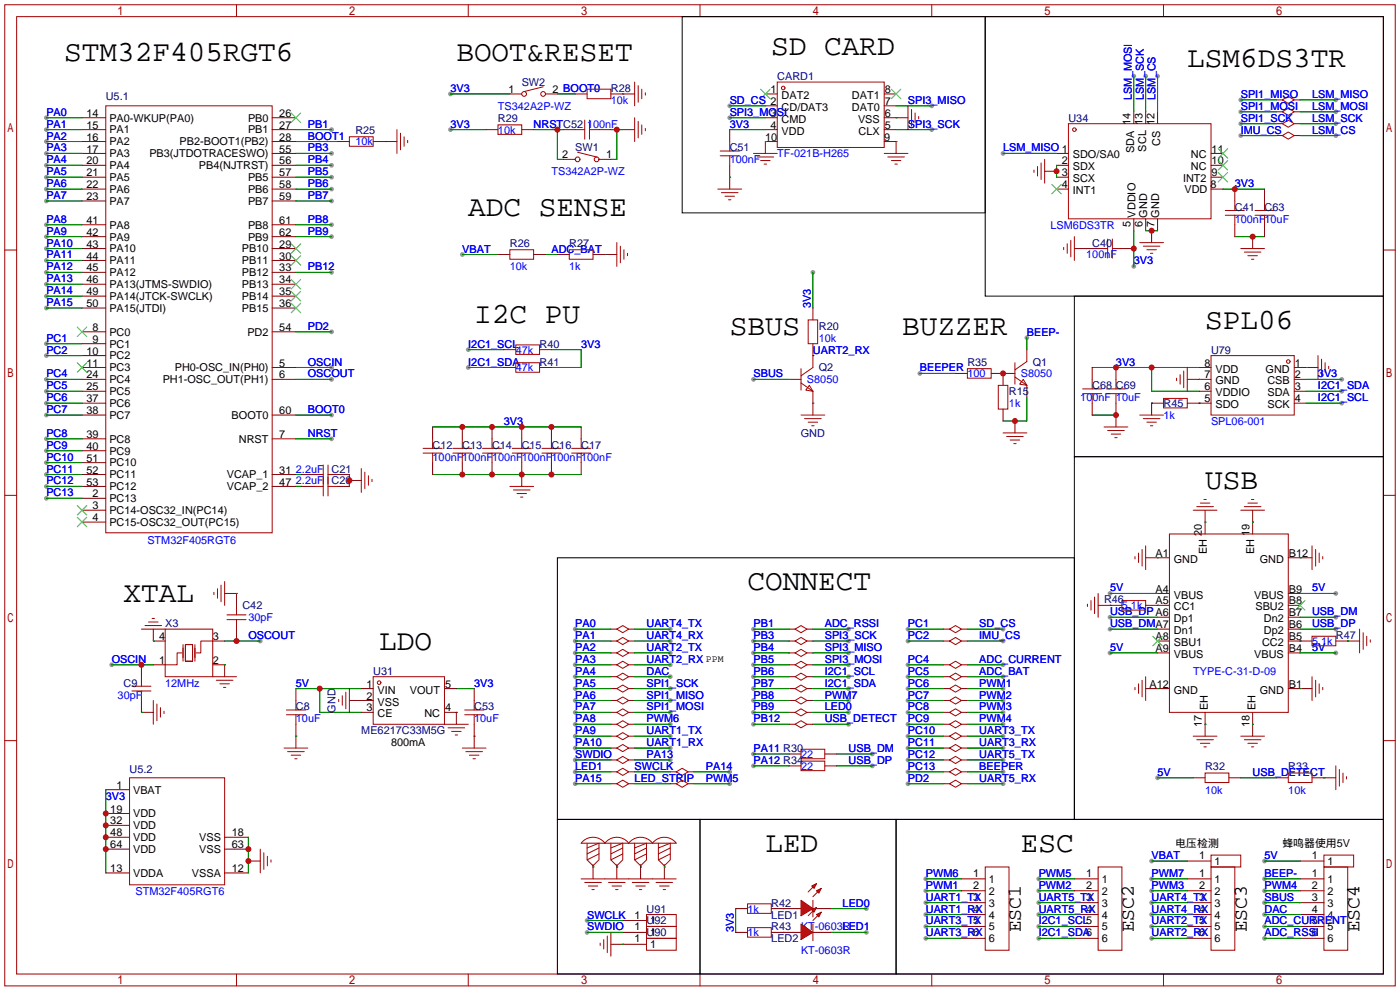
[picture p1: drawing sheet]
<svg xmlns="http://www.w3.org/2000/svg" width="299mm" height="213mm" viewBox="0 0 299 213" stroke-linecap="round" stroke-linejoin="round" font-family="sans-serif">
<defs><g id="words">
<g font-size="6.3">
<text x="164.8" y="11.8">SD CARD</text>
<text x="13.7" y="13.1">STM32F405RGT6</text>
<text x="97.5" y="13.1">BOOT&amp;RESET</text>
<text x="253.7" y="14.4">LSM6DS3TR</text>
<text x="100.1" y="46.1">ADC SENSE</text>
<text x="101.3" y="69">I2C PU</text>
<text x="156" y="71.5">SBUS</text>
<text x="192.8" y="71.5">BUZZER</text>
<text x="257.6" y="70.2">SPL06</text>
<text x="257.6" y="104.5">USB</text>
<text x="26.4" y="128.7">XTAL</text>
<text x="159.8" y="126.1">CONNECT</text>
<text x="81" y="138.8">LDO</text>
<text x="163.6" y="182">LED</text>
<text x="218.2" y="182">ESC</text>
</g>
<g font-size="4.2">
<text x="218.2" y="199.1" transform="rotate(-90 218.2 199.1)">ESC1</text>
<text x="242.3" y="199.1" transform="rotate(-90 242.3 199.1)">ESC2</text>
<text x="266.4" y="199.1" transform="rotate(-90 266.4 199.1)">ESC3</text>
<text x="290.6" y="199.1" transform="rotate(-90 290.6 199.1)">ESC4</text>
</g>
<g font-size="2.3" fill="#000080">
<text x="166.1" y="17.1">CARD1</text>
<text x="22.6" y="21.4">U5.1</text>
<text x="111.5" y="18.4">SW2</text>
<text x="130.6" y="19.6">R28</text>
<text x="75.9" y="28.5">R25</text>
<text x="106.4" y="26">R29</text>
<text x="228.3" y="26">U34</text>
<text x="122.9" y="32.3">SW1</text>
<text x="156" y="32.3">C51</text>
<text x="263.9" y="45">C41</text>
<text x="270.3" y="45">C63</text>
<text x="109" y="52.7">R26</text>
<text x="121.7" y="52.7">R27</text>
<text x="233.4" y="52.7">C40</text>
<text x="175" y="70.4">R20</text>
<text x="115.3" y="74.3">R40</text>
<text x="258.8" y="75.5">U79</text>
<text x="115.3" y="78.1">R41</text>
<text x="175" y="79.3">Q2</text>
<text x="206.8" y="78.1">R35</text>
<text x="220.7" y="78.1">Q1</text>
<text x="233.4" y="83.1">C68 C69</text>
<text x="215.6" y="84.4">R15</text>
<text x="248.7" y="87">R45</text>
<text x="92.5" y="95.8">C12</text>
<text x="98.8" y="95.8">C13</text>
<text x="105.2" y="95.8">C14</text>
<text x="111.5" y="95.8">C15</text>
<text x="117.9" y="95.8">C16</text>
<text x="124.2" y="95.8">C17</text>
<text x="171.2" y="93.3">GND</text>
<text x="70.9" y="100.9">C21</text>
<text x="70.9" y="103.5">C20</text>
<text x="51.8" y="130.1">C42</text>
<text x="236" y="128.9">R46</text>
<text x="35.3" y="133.9">X3</text>
<text x="285.5" y="136.5">R47</text>
<text x="26.4" y="146.6">C9</text>
<text x="79.8" y="144.1">U31</text>
<text x="63.2" y="151.7">C8</text>
<text x="71.7" y="152.2" transform="rotate(-90 71.7 152.2)">GND</text>
<text x="101.3" y="151.7">C53</text>
<text x="77.2" y="156.8">ME6217C33M5G</text>
<text x="27.7" y="165.2">U5.2</text>
<text x="257.6" y="164.4">R32</text>
<text x="275.3" y="164.4">R33</text>
<text x="138.2" y="194.9">U91</text>
<text x="138.2" y="197.4">U92</text>
<text x="164.8" y="193.6">R42</text>
<text x="164.8" y="196.2">LED1</text>
<text x="138.2" y="200">U90</text>
<text x="164.8" y="198.7">R43</text>
<text x="164.8" y="201.3">LED2</text>
</g>
<g font-size="2.3" fill="#00f">
<text x="96.3" y="19.6">3V3</text>
<text x="106.4" y="23.5">TS342A2P-WZ</text>
<text x="130.6" y="22.2">10k</text>
<text x="156" y="22.2">SD_CS 2</text>
<text x="194.1" y="22.2">SPI3_MISO</text>
<text x="241.9" y="21.3" transform="rotate(-90 241.9 21.3)">LSM_MOSI</text>
<text x="244.4" y="21.3" transform="rotate(-90 244.4 21.3)">LSM_SCK</text>
<text x="247" y="21.3" transform="rotate(-90 247 21.3)">LSM_CS</text>
<text x="265.2" y="20.9">SPI1_MISO</text>
<text x="265.2" y="23.5">SPI1_MOSI</text>
<text x="280.4" y="20.9">LSM_MISO</text>
<text x="280.4" y="23.5">LSM_MOSI</text>
<text x="9.9" y="24.7">PA0</text>
<text x="9.9" y="27.3">PA1</text>
<text x="9.9" y="29.8">PA2</text>
<text x="65.8" y="27.3">PB1</text>
<text x="65.8" y="29.8">BOOT1</text>
<text x="96.3" y="27.3">3V3</text>
<text x="106.4" y="28.5">10k</text>
<text x="114" y="27.3">NRSTC52</text>
<text x="125.5" y="27.3">100nF</text>
<text x="156" y="24.7">SPI3_MOSI</text>
<text x="156" y="27.3">3V3</text>
<text x="194.1" y="27.3">SPI3_SCK</text>
<text x="265.2" y="26">SPI1_SCK</text>
<text x="265.2" y="28.5">IMU_CS</text>
<text x="280.4" y="26">LSM_SCK</text>
<text x="280.4" y="28.5">LSM_CS</text>
<text x="9.9" y="32.3">PA3</text>
<text x="9.9" y="34.9">PA4</text>
<text x="65.8" y="32.3">PB3</text>
<text x="65.8" y="34.9">PB4</text>
<text x="75.9" y="31.1">10k</text>
<text x="156" y="34.9">100nF</text>
<text x="166.1" y="33.6">TF-021B-H265</text>
<text x="214.4" y="32.3">LSM_MISO 1</text>
<text x="9.9" y="37.4">PA5</text>
<text x="9.9" y="40">PA6</text>
<text x="65.8" y="37.4">PB5</text>
<text x="65.8" y="40">PB6</text>
<text x="117.9" y="37.4">TS342A2P-WZ</text>
<text x="263.9" y="40">3V3</text>
<text x="9.9" y="47.6">PA8</text>
<text x="9.9" y="42.5">PA7</text>
<text x="65.8" y="47.6">PB8</text>
<text x="65.8" y="42.5">PB7</text>
<text x="263.9" y="47.6">100nF</text>
<text x="270.3" y="47.6">10uF</text>
<text x="9.9" y="50.1">PA9</text>
<text x="9.9" y="52.7">PA10</text>
<text x="65.8" y="50.1">PB9</text>
<text x="98.8" y="53.9">VBAT</text>
<text x="117.9" y="53.9">ADC_BAT</text>
<text x="224.5" y="48.9">LSM6DS3TR</text>
<text x="9.9" y="55.2">PA11</text>
<text x="9.9" y="57.7">PA12</text>
<text x="65.8" y="57.7">PB12</text>
<text x="109" y="57.7">10k</text>
<text x="121.7" y="57.7">1k</text>
<text x="232.2" y="55.2">100nF</text>
<text x="242.3" y="56.5">3V3</text>
<text x="9.9" y="60.3">PA13</text>
<text x="9.9" y="62.8">PA14</text>
<text x="9.9" y="65.4">PA15</text>
<text x="173.3" y="65.8" transform="rotate(-90 173.3 65.8)">3V3</text>
<text x="65.8" y="70.4">PD2</text>
<text x="219.5" y="71.7">BEEP-</text>
<text x="9.9" y="73">PC1</text>
<text x="9.9" y="75.5">PC2</text>
<text x="100.1" y="74.3">I2C1_SCL</text>
<text x="110.2" y="75.5">47k</text>
<text x="124.2" y="74.3">3V3</text>
<text x="173.7" y="75.5">UART2_RX</text>
<text x="175" y="73">10k</text>
<text x="9.9" y="80.6">PC4</text>
<text x="9.9" y="83.1">PC5</text>
<text x="65.8" y="78.1">OSCIN</text>
<text x="65.8" y="80.6">OSCOUT</text>
<text x="100.1" y="78.1">I2C1_SDA</text>
<text x="110.2" y="79.3">47k</text>
<text x="161" y="80.6">SBUS</text>
<text x="172.5" y="81.9">S8050</text>
<text x="196.6" y="79.3">BEEPER</text>
<text x="206.8" y="80.6">100</text>
<text x="218.2" y="80.6">S8050</text>
<text x="238.5" y="78.1">3V3</text>
<text x="281.7" y="80.6">3V3</text>
<text x="281.7" y="83.1">I2C1_SDA</text>
<text x="9.9" y="85.7">PC6</text>
<text x="9.9" y="88.2">PC7</text>
<text x="65.8" y="88.2">BOOT0</text>
<text x="215.6" y="87">1k</text>
<text x="230.9" y="85.7">100nF</text>
<text x="238.5" y="85.7">10uF</text>
<text x="248.7" y="89.5">1k</text>
<text x="281.7" y="85.7">I2C1_SCL</text>
<text x="9.9" y="93.3">PC8</text>
<text x="9.9" y="95.8">PC9</text>
<text x="65.8" y="93.3">NRST</text>
<text x="107.7" y="90.8">3V3</text>
<text x="258.8" y="90.8">SPL06-001</text>
<text x="9.9" y="98.4">PC10</text>
<text x="9.9" y="100.9">PC11</text>
<text x="63.2" y="100.9">2.2uF</text>
<text x="92.5" y="98.4">100nF</text>
<text x="98.8" y="98.4">100nF</text>
<text x="105.2" y="98.4">100nF</text>
<text x="111.5" y="98.4">100nF</text>
<text x="117.9" y="98.4">100nF</text>
<text x="124.2" y="98.4">100nF</text>
<text x="9.9" y="103.5">PC12</text>
<text x="9.9" y="106">PC13</text>
<text x="63.2" y="103.5">2.2uF</text>
<text x="31.5" y="116.2">STM32F405RGT6</text>
<text x="237.2" y="126.3">5V</text>
<text x="237.2" y="131.4">USB_DP A6</text>
<text x="239.8" y="130.1">5.1k</text>
<text x="280.4" y="126.3">5V</text>
<text x="280.4" y="131.4">USB_DM</text>
<text x="53.1" y="132.7">30pF</text>
<text x="53.1" y="136.5">OSCOUT</text>
<text x="122.9" y="133.9">PA0</text>
<text x="122.9" y="136.5">PA1</text>
<text x="138.2" y="133.9">UART4_TX</text>
<text x="138.2" y="136.5">UART4_RX</text>
<text x="161" y="133.9">PB1</text>
<text x="161" y="136.5">PB3</text>
<text x="176.3" y="133.9">ADC_RSSI</text>
<text x="176.3" y="136.5">SPI3_SCK</text>
<text x="194.1" y="133.9">PC1</text>
<text x="194.1" y="136.5">PC2</text>
<text x="209.3" y="133.9">SD_CS</text>
<text x="209.3" y="136.5">IMU_CS</text>
<text x="237.2" y="133.9">USB_DMA7</text>
<text x="280.4" y="133.9">USB_DP</text>
<text x="280.4" y="137.8">5.1k</text>
<text x="23.9" y="141.6">OSCIN</text>
<text x="122.9" y="139">PA2</text>
<text x="122.9" y="141.6">PA3</text>
<text x="138.2" y="139">UART2_TX</text>
<text x="138.2" y="141.6">UART2_RX PPM</text>
<text x="161" y="139">PB4</text>
<text x="161" y="141.6">PB5</text>
<text x="176.3" y="139">SPI3_MISO</text>
<text x="176.3" y="141.6">SPI3_MOSI</text>
<text x="194.1" y="141.6">PC4</text>
<text x="209.3" y="141.6">ADC_CURRENT</text>
<text x="237.2" y="139">5V</text>
<text x="280.4" y="139">5V</text>
<text x="25.1" y="149.2">30pF</text>
<text x="35.3" y="146.6">12MHz</text>
<text x="63.2" y="146.6">5V</text>
<text x="101.3" y="146.6">3V3</text>
<text x="122.9" y="144.1">PA4</text>
<text x="122.9" y="146.6">PA5</text>
<text x="122.9" y="149.2">PA6</text>
<text x="138.2" y="144.1">DAC</text>
<text x="138.2" y="146.6">SPI1_SCK</text>
<text x="138.2" y="149.2">SPI1_MISO</text>
<text x="161" y="144.1">PB6</text>
<text x="161" y="146.6">PB7</text>
<text x="161" y="149.2">PB8</text>
<text x="176.3" y="144.1">I2C1_SCL</text>
<text x="176.3" y="146.6">I2C1_SDA</text>
<text x="176.3" y="149.2">PWM7</text>
<text x="194.1" y="144.1">PC5</text>
<text x="194.1" y="146.6">PC6</text>
<text x="194.1" y="149.2">PC7</text>
<text x="209.3" y="144.1">ADC_BAT</text>
<text x="209.3" y="146.6">PWM1</text>
<text x="209.3" y="149.2">PWM2</text>
<text x="255" y="144.1">TYPE-C-31-D-09</text>
<text x="63.2" y="154.3">10uF</text>
<text x="101.3" y="154.3">10uF</text>
<text x="122.9" y="154.3">PA8</text>
<text x="122.9" y="151.7">PA7</text>
<text x="138.2" y="154.3">PWM6</text>
<text x="138.2" y="151.7">SPI1_MOSI</text>
<text x="161" y="151.7">PB9</text>
<text x="161" y="154.3">PB12</text>
<text x="176.3" y="151.7">LED0</text>
<text x="176.3" y="154.3">USB_DETECT</text>
<text x="194.1" y="151.7">PC8</text>
<text x="194.1" y="154.3">PC9</text>
<text x="209.3" y="151.7">PWM3</text>
<text x="209.3" y="154.3">PWM4</text>
<text x="122.9" y="156.8">PA9</text>
<text x="122.9" y="159.3">PA10</text>
<text x="122.9" y="161.9">SWDIO</text>
<text x="138.2" y="156.8">UART1_TX</text>
<text x="138.2" y="159.3">UART1_RX</text>
<text x="138.2" y="161.9">PA13</text>
<text x="161" y="160.6">PA11 R30</text>
<text x="171.2" y="161.9">22</text>
<text x="181.4" y="160.6">USB_DM</text>
<text x="194.1" y="156.8">PC10</text>
<text x="194.1" y="159.3">PC11</text>
<text x="194.1" y="161.9">PC12</text>
<text x="209.3" y="156.8">UART3_TX</text>
<text x="209.3" y="159.3">UART3_RX</text>
<text x="209.3" y="161.9">UART5_TX</text>
<text x="122.9" y="164.4">LED1</text>
<text x="122.9" y="167">PA15</text>
<text x="135.6" y="164.4">SWCLK</text>
<text x="135.6" y="167">LED_STRIP</text>
<text x="150.9" y="164.4">PA14</text>
<text x="150.9" y="167">PWM5</text>
<text x="161" y="163.2">PA12 R34</text>
<text x="171.2" y="164.4">22</text>
<text x="181.4" y="163.2">USB_DP</text>
<text x="194.1" y="164.4">PC13</text>
<text x="194.1" y="167">PD2</text>
<text x="209.3" y="164.4">BEEPER</text>
<text x="209.3" y="167">UART5_RX</text>
<text x="247.4" y="165.7">5V</text>
<text x="267.7" y="165.7">USB_DETECT</text>
<text x="22.6" y="170.8">3V3</text>
<text x="257.6" y="169.5">10k</text>
<text x="275.3" y="169.5">10k</text>
<text x="246.1" y="183.5">VBAT</text>
<text x="270.3" y="183.5">5V</text>
<text x="29" y="191.1">STM32F405RGT6</text>
<text x="197.9" y="189.8">PWM1</text>
<text x="197.9" y="187.3">PWM6</text>
<text x="222" y="189.8">PWM2</text>
<text x="222" y="187.3">PWM5</text>
<text x="246.1" y="189.8">PWM3</text>
<text x="246.1" y="187.3">PWM7</text>
<text x="270.3" y="189.8">PWM4</text>
<text x="270.3" y="187.3">BEEP-</text>
<text x="125.5" y="196.2">SWCLK</text>
<text x="159.8" y="194.9">1k</text>
<text x="180.1" y="193.6">LED0</text>
<text x="197.9" y="192.4">UART1_TX</text>
<text x="197.9" y="194.9">UART1_RX</text>
<text x="197.9" y="197.4">UART3_TX</text>
<text x="222" y="194.9">UART5_RX</text>
<text x="222" y="192.4">UART5_TX</text>
<text x="222" y="197.4">I2C1_SCL5</text>
<text x="246.1" y="194.9">UART4_RX</text>
<text x="246.1" y="192.4">UART4_TX</text>
<text x="246.1" y="197.4">UART2_TX</text>
<text x="270.3" y="192.4">SBUS</text>
<text x="270.3" y="194.9">DAC</text>
<text x="270.3" y="197.4">ADC_CURRENT</text>
<text x="125.5" y="198.7">SWDIO</text>
<text x="156.8" y="199.1" transform="rotate(-90 156.8 199.1)">3V3</text>
<text x="159.8" y="200">1k</text>
<text x="171.2" y="198.7">KT-0603R</text>
<text x="171.2" y="203.8">KT-0603R</text>
<text x="180.1" y="198.7">LED1</text>
<text x="197.9" y="200">UART3_RX</text>
<text x="222" y="200">I2C1_SDA6</text>
<text x="246.1" y="200">UART2_RX</text>
<text x="270.3" y="200">ADC_RSSI</text>
</g>
<g font-size="2.3">
<text x="108.7" y="19.9">1</text>
<text x="118.1" y="19.9">2 BOOT0</text>
<text x="164.7" y="19.9">1</text>
<text x="167.1" y="21.1">DAT2</text>
<text x="167.1" y="23.7">CD/DAT3</text>
<text x="182.1" y="23.7">DAT0</text>
<text x="182.1" y="21.1">DAT1</text>
<text x="189.1" y="22.4">7</text>
<text x="189.1" y="19.9">8</text>
<text x="18.5" y="25">14</text>
<text x="18.5" y="27.5">15</text>
<text x="23.4" y="26">PA0-WKUP(PA0)</text>
<text x="23.4" y="28.5">PA1</text>
<text x="53" y="26">PB0</text>
<text x="53" y="28.5">PB1</text>
<text x="59.7" y="25">26</text>
<text x="59.7" y="27.5">27</text>
<text x="164.7" y="25">3</text>
<text x="164.7" y="27.5">4</text>
<text x="167.1" y="26.2">CMD</text>
<text x="167.1" y="28.8">VDD</text>
<text x="183.4" y="26.2">VSS</text>
<text x="183.5" y="28.8">CLX</text>
<text x="189.1" y="27.5">5</text>
<text x="189.1" y="25">6</text>
<text x="241.6" y="26.8" transform="rotate(-90 241.6 26.8)">14</text>
<text x="244.2" y="26.8" transform="rotate(-90 244.2 26.8)">13</text>
<text x="246.7" y="26.8" transform="rotate(-90 246.7 26.8)">12</text>
<text x="18.5" y="30">16</text>
<text x="18.5" y="32.6">17</text>
<text x="18.5" y="35.1">20</text>
<text x="23.4" y="31.1">PA2</text>
<text x="23.4" y="33.6">PA3</text>
<text x="31.9" y="33.6">PB3(JTDOTRACESWO)</text>
<text x="38.4" y="31.1">PB2-BOOT1(PB2)</text>
<text x="59.7" y="30">28</text>
<text x="59.7" y="32.6">55</text>
<text x="59.7" y="35.1">56</text>
<text x="120.1" y="33.8">2</text>
<text x="129.5" y="33.8">1</text>
<text x="163.5" y="30">10</text>
<text x="189" y="30">9</text>
<text x="226.9" y="35.1">2</text>
<text x="229.3" y="33.8">SDO/SA0</text>
<text x="242.4" y="32.6" transform="rotate(-90 242.4 32.6)">SDA</text>
<text x="244.9" y="32.4" transform="rotate(-90 244.9 32.4)">SCL</text>
<text x="248" y="31.1" transform="rotate(-90 248 31.1)">CS</text>
<text x="254.5" y="33.8">NC</text>
<text x="259" y="35.1">10</text>
<text x="259" y="32.6">11</text>
<text x="18.5" y="37.7">21</text>
<text x="18.5" y="40.2">22</text>
<text x="23.4" y="36.1">PA4</text>
<text x="23.4" y="38.7">PA5</text>
<text x="23.4" y="41.2">PA6</text>
<text x="42.5" y="36.1">PB4(NJTRST)</text>
<text x="53" y="38.7">PB5</text>
<text x="53" y="41.2">PB6</text>
<text x="59.7" y="37.7">57</text>
<text x="59.7" y="40.2">58</text>
<text x="226.9" y="37.7">3</text>
<text x="226.9" y="40.2">4</text>
<text x="229.3" y="36.4">SDX</text>
<text x="229.3" y="38.9">SCX</text>
<text x="229.3" y="41.5">INT1</text>
<text x="252.8" y="38.9">INT2</text>
<text x="253.1" y="41.2">VDD</text>
<text x="254.5" y="36.4">NC</text>
<text x="258.7" y="40.2">8</text>
<text x="259" y="37.7">9</text>
<text x="18.5" y="42.7">23</text>
<text x="18.5" y="47.8">41</text>
<text x="23.4" y="43.8">PA7</text>
<text x="53" y="43.8">PB7</text>
<text x="59.7" y="42.7">59</text>
<text x="59.7" y="47.8">61</text>
<text x="242.7" y="46.5" transform="rotate(-90 242.7 46.5)">VDDIO</text>
<text x="245.2" y="46.5" transform="rotate(-90 245.2 46.5)">GND</text>
<text x="247.7" y="46.5" transform="rotate(-90 247.7 46.5)">GND</text>
<text x="18.5" y="50.4">42</text>
<text x="18.5" y="52.9">43</text>
<text x="23.4" y="48.8">PA8</text>
<text x="23.4" y="51.4">PA9</text>
<text x="23.4" y="53.9">PA10</text>
<text x="51.7" y="53.9">PB10</text>
<text x="53" y="48.8">PB8</text>
<text x="53" y="51.4">PB9</text>
<text x="59.7" y="52.9">29</text>
<text x="59.7" y="50.4">62</text>
<text x="241.6" y="48.4" transform="rotate(-90 241.6 48.4)">5</text>
<text x="244.2" y="48.4" transform="rotate(-90 244.2 48.4)">6</text>
<text x="246.7" y="48.4" transform="rotate(-90 246.7 48.4)">7</text>
<text x="18.5" y="55.4">44</text>
<text x="18.5" y="58">45</text>
<text x="23.4" y="56.5">PA11</text>
<text x="23.4" y="59">PA12</text>
<text x="51.7" y="56.5">PB11</text>
<text x="51.7" y="59">PB12</text>
<text x="59.7" y="55.4">30</text>
<text x="59.7" y="58">33</text>
<text x="18.5" y="60.5">46</text>
<text x="18.5" y="63.1">49</text>
<text x="18.5" y="65.6">50</text>
<text x="23.4" y="61.5">PA13(JTMS-SWDIO)</text>
<text x="23.4" y="64.1">PA14(JTCK-SWCLK)</text>
<text x="51.7" y="61.5">PB13</text>
<text x="51.7" y="64.1">PB14</text>
<text x="59.7" y="60.5">34</text>
<text x="59.7" y="63.1">35</text>
<text x="59.7" y="65.6">36</text>
<text x="19.8" y="70.7">8</text>
<text x="23.4" y="66.6">PA15(JTDI)</text>
<text x="23.4" y="71.7">PC0</text>
<text x="51.7" y="66.6">PB15</text>
<text x="52.9" y="71.7">PD2</text>
<text x="59.7" y="70.7">54</text>
<text x="18.5" y="75.8">10</text>
<text x="19.8" y="73.2">9</text>
<text x="23.4" y="74.2">PC1</text>
<text x="23.4" y="76.8">PC2</text>
<text x="18.5" y="78.3">11</text>
<text x="18.5" y="80.8">24</text>
<text x="18.5" y="83.4">25</text>
<text x="23.4" y="79.3">PC3</text>
<text x="23.4" y="81.9">PC4</text>
<text x="34.8" y="81.9">PH1-OSC_OUT(PH1)</text>
<text x="37.4" y="79.3">PH0-OSC_IN(PH0)</text>
<text x="59.7" y="78.3">5</text>
<text x="59.7" y="80.8">6</text>
<text x="257.4" y="83.4">6</text>
<text x="257.4" y="80.8">7</text>
<text x="257.4" y="78.3">8</text>
<text x="259.8" y="82.1">GND</text>
<text x="259.8" y="79.6">VDD</text>
<text x="270.5" y="79.6">GND</text>
<text x="270.9" y="82.1">CSB</text>
<text x="276.7" y="78.3">1</text>
<text x="276.7" y="80.8">2</text>
<text x="276.7" y="83.4">3</text>
<text x="18.5" y="85.9">37</text>
<text x="18.5" y="88.5">38</text>
<text x="23.4" y="84.4">PC5</text>
<text x="23.4" y="86.9">PC6</text>
<text x="23.4" y="89.5">PC7</text>
<text x="49.5" y="89.5">BOOT0</text>
<text x="59.7" y="88.5">60</text>
<text x="257.4" y="85.9">5</text>
<text x="259.8" y="87.2">SDO</text>
<text x="259.8" y="84.6">VDDIO</text>
<text x="270.9" y="84.6">SDA</text>
<text x="270.9" y="87.2">SCK</text>
<text x="276.7" y="85.9">4</text>
<text x="18.5" y="93.5">39</text>
<text x="23.4" y="94.6">PC8</text>
<text x="51.1" y="94.6">NRST</text>
<text x="59.7" y="93.5">7</text>
<text x="18.5" y="96.1">40</text>
<text x="18.5" y="98.6">51</text>
<text x="18.5" y="101.2">52</text>
<text x="23.4" y="97.1">PC9</text>
<text x="23.4" y="99.6">PC10</text>
<text x="59.7" y="101.2">31</text>
<text x="18.5" y="103.7">53</text>
<text x="19.8" y="106.2">2</text>
<text x="23.4" y="107.3">PC13</text>
<text x="23.4" y="102.2">PC11</text>
<text x="23.4" y="104.7">PC12</text>
<text x="48.5" y="102.2">VCAP_1</text>
<text x="48.5" y="104.7">VCAP_2</text>
<text x="59.7" y="103.7">47</text>
<text x="19.8" y="108.8">3</text>
<text x="19.8" y="111.3">4</text>
<text x="23.4" y="109.8">PC14-OSC32_IN(PC14)</text>
<text x="23.4" y="112.3">PC15-OSC32_OUT(PC15)</text>
<text x="247" y="118.9">A1</text>
<text x="256.9" y="114.5" transform="rotate(-90 256.9 114.5)">20</text>
<text x="257.9" y="118.3" transform="rotate(-90 257.9 118.3)">EH</text>
<text x="267" y="114.5" transform="rotate(-90 267 114.5)">19</text>
<text x="268.1" y="118.3" transform="rotate(-90 268.1 118.3)">EH</text>
<text x="275.5" y="118.9">B12</text>
<text x="250.9" y="120.2">GND</text>
<text x="269.2" y="120.2">GND</text>
<text x="247" y="129.1">A5</text>
<text x="247" y="126.6">A4</text>
<text x="250.9" y="130.4">CC1</text>
<text x="250.9" y="127.8">VBUS</text>
<text x="268.1" y="127.8">VBUS</text>
<text x="268.3" y="130.4">SBU2</text>
<text x="275.5" y="126.6">B9</text>
<text x="275.5" y="129.1">B8</text>
<text x="275.5" y="131.6">B7</text>
<text x="34" y="136.7">4</text>
<text x="45.5" y="136.7">3</text>
<text x="247" y="136.7">A8</text>
<text x="250.9" y="138">SBU1</text>
<text x="250.9" y="135.4">Dn1</text>
<text x="250.9" y="132.9">Dp1</text>
<text x="269.7" y="138">CC2</text>
<text x="270.1" y="132.9">Dn2</text>
<text x="270.1" y="135.4">Dp2</text>
<text x="275.5" y="134.2">B6</text>
<text x="275.5" y="136.7">B5</text>
<text x="34" y="141.8">1</text>
<text x="45.5" y="141.8">2</text>
<text x="247" y="139.3">A9</text>
<text x="250.9" y="140.5">VBUS</text>
<text x="268.1" y="140.5">VBUS</text>
<text x="275.5" y="139.3">B4</text>
<text x="78.3" y="146.9">1</text>
<text x="78.3" y="149.4">2</text>
<text x="80.7" y="148.1">VIN</text>
<text x="87.6" y="148.1">VOUT</text>
<text x="95.1" y="146.9">5</text>
<text x="245.7" y="146.9">A12</text>
<text x="250.9" y="148.1">GND</text>
<text x="269.2" y="148.1">GND</text>
<text x="275.5" y="146.9">B1</text>
<text x="78.3" y="152">3</text>
<text x="80.7" y="150.7">VSS</text>
<text x="80.7" y="153.2">CE</text>
<text x="90.7" y="153.2">NC</text>
<text x="95.1" y="152">4</text>
<text x="256.9" y="155.3" transform="rotate(-90 256.9 155.3)">17</text>
<text x="258.1" y="151.7" transform="rotate(-90 258.1 151.7)">EH</text>
<text x="267" y="155.3" transform="rotate(-90 267 155.3)">18</text>
<text x="268.3" y="151.7" transform="rotate(-90 268.3 151.7)">EH</text>
<text x="83.6" y="159.3">800mA</text>
<text x="23.6" y="173.5">19</text>
<text x="24.9" y="168.5">1</text>
<text x="28.4" y="169.5">VBAT</text>
<text x="23.6" y="176.1">32</text>
<text x="23.6" y="178.6">48</text>
<text x="28.4" y="174.6">VDD</text>
<text x="28.4" y="177.1">VDD</text>
<text x="28.4" y="179.6">VDD</text>
<text x="42.6" y="179.6">VSS</text>
<text x="49.5" y="178.6">18</text>
<text x="23.6" y="181.2">64</text>
<text x="28.4" y="182.2">VDD</text>
<text x="42.6" y="182.2">VSS</text>
<text x="49.5" y="181.2">63</text>
<text x="251.2" y="180.9">电压检测</text>
<text x="256.3" y="183.5">1</text>
<text x="259.6" y="184.7">1</text>
<text x="274.1" y="180.9">蜂鸣器使用5V</text>
<text x="280.4" y="183.5">1</text>
<text x="283.7" y="184.7">1</text>
<text x="23.6" y="186.2">13</text>
<text x="28.4" y="187.3">VDDA</text>
<text x="41" y="187.3">VSSA</text>
<text x="49.5" y="186.2">12</text>
<text x="208" y="187.3">1</text>
<text x="208" y="189.8">2</text>
<text x="211.3" y="188.6">1</text>
<text x="211.3" y="191.1">2</text>
<text x="232.1" y="187.3">1</text>
<text x="232.1" y="189.8">2</text>
<text x="235.5" y="188.6">1</text>
<text x="235.5" y="191.1">2</text>
<text x="256.3" y="187.3">1</text>
<text x="256.3" y="189.8">2</text>
<text x="259.6" y="188.6">1</text>
<text x="259.6" y="191.1">2</text>
<text x="280.4" y="187.3">1</text>
<text x="280.4" y="189.8">2</text>
<text x="283.7" y="188.6">1</text>
<text x="283.7" y="191.1">2</text>
<text x="135.6" y="196.2">1</text>
<text x="138.9" y="197.4">1</text>
<text x="208" y="192.4">3</text>
<text x="208" y="194.9">4</text>
<text x="208" y="197.4">5</text>
<text x="211.3" y="193.6">3</text>
<text x="211.3" y="196.2">4</text>
<text x="232.1" y="192.4">3</text>
<text x="232.1" y="194.9">4</text>
<text x="235.5" y="193.6">3</text>
<text x="235.5" y="196.2">4</text>
<text x="256.3" y="192.4">3</text>
<text x="256.3" y="194.9">4</text>
<text x="256.3" y="197.4">5</text>
<text x="259.6" y="193.6">3</text>
<text x="259.6" y="196.2">4</text>
<text x="280.4" y="192.4">3</text>
<text x="280.4" y="194.9">4</text>
<text x="280.4" y="197.4">5</text>
<text x="283.7" y="193.6">3</text>
<text x="283.7" y="196.2">4</text>
<text x="135.6" y="201.3">1</text>
<text x="135.6" y="198.7">1</text>
<text x="138.9" y="202.5">1</text>
<text x="138.9" y="200">1</text>
<text x="208" y="200">6</text>
<text x="211.3" y="198.7">5</text>
<text x="211.3" y="201.3">6</text>
<text x="235.5" y="198.7">5</text>
<text x="235.5" y="201.3">6</text>
<text x="256.3" y="200">6</text>
<text x="259.6" y="198.7">5</text>
<text x="259.6" y="201.3">6</text>
<text x="280.4" y="200">6</text>
<text x="283.7" y="198.7">5</text>
<text x="283.7" y="201.3">6</text>
</g>
</g></defs>
<g fill="#999">
<circle cx="197.9" cy="190.2" r=".51"/>
<circle cx="9.9" cy="25.1" r=".51"/>
<circle cx="9.9" cy="27.7" r=".51"/>
<circle cx="9.9" cy="30.2" r=".51"/>
<circle cx="9.9" cy="32.8" r=".51"/>
<circle cx="9.9" cy="37.8" r=".51"/>
<circle cx="9.9" cy="48" r=".51"/>
<circle cx="9.9" cy="50.5" r=".51"/>
<circle cx="9.9" cy="53.1" r=".51"/>
<circle cx="9.9" cy="55.6" r=".51"/>
<circle cx="9.9" cy="58.2" r=".51"/>
<circle cx="9.9" cy="60.7" r=".51"/>
<circle cx="9.9" cy="40.4" r=".51"/>
<circle cx="9.9" cy="42.9" r=".51"/>
<circle cx="9.9" cy="63.2" r=".51"/>
<circle cx="9.9" cy="65.8" r=".51"/>
<circle cx="9.9" cy="73.4" r=".51"/>
<circle cx="9.9" cy="81" r=".51"/>
<circle cx="9.9" cy="83.6" r=".51"/>
<circle cx="9.9" cy="86.1" r=".51"/>
<circle cx="9.9" cy="88.6" r=".51"/>
<circle cx="9.9" cy="93.7" r=".51"/>
<circle cx="9.9" cy="96.3" r=".51"/>
<circle cx="9.9" cy="98.8" r=".51"/>
<circle cx="9.9" cy="101.3" r=".51"/>
<circle cx="9.9" cy="103.9" r=".51"/>
<circle cx="9.9" cy="106.4" r=".51"/>
<circle cx="9.9" cy="75.9" r=".51"/>
<circle cx="9.9" cy="35.3" r=".51"/>
<circle cx="161" cy="81" r=".51"/>
<circle cx="55.6" cy="136.9" r=".51"/>
<circle cx="23.9" cy="142" r=".51"/>
<circle cx="70.9" cy="93.7" r=".51"/>
<circle cx="70.9" cy="88.6" r=".51"/>
<circle cx="70.9" cy="78.5" r=".51"/>
<circle cx="70.9" cy="81" r=".51"/>
<circle cx="70.9" cy="58.2" r=".51"/>
<circle cx="70.9" cy="48" r=".51"/>
<circle cx="70.9" cy="50.5" r=".51"/>
<circle cx="70.9" cy="27.7" r=".51"/>
<circle cx="70.9" cy="32.8" r=".51"/>
<circle cx="70.9" cy="35.3" r=".51"/>
<circle cx="70.9" cy="37.8" r=".51"/>
<circle cx="70.9" cy="40.4" r=".51"/>
<circle cx="70.9" cy="42.9" r=".51"/>
<circle cx="70.9" cy="70.9" r=".51"/>
<circle cx="194.1" cy="164.8" r=".51"/>
<circle cx="214.4" cy="164.8" r=".51"/>
<circle cx="194.1" cy="134.4" r=".51"/>
<circle cx="194.1" cy="136.9" r=".51"/>
<circle cx="194.1" cy="142" r=".51"/>
<circle cx="194.1" cy="144.5" r=".51"/>
<circle cx="194.1" cy="147.1" r=".51"/>
<circle cx="194.1" cy="149.6" r=".51"/>
<circle cx="161" cy="134.4" r=".51"/>
<circle cx="161" cy="136.9" r=".51"/>
<circle cx="161" cy="139.4" r=".51"/>
<circle cx="161" cy="142" r=".51"/>
<circle cx="161" cy="144.5" r=".51"/>
<circle cx="161" cy="147.1" r=".51"/>
<circle cx="161" cy="149.6" r=".51"/>
<circle cx="161" cy="152.1" r=".51"/>
<circle cx="161" cy="154.7" r=".51"/>
<circle cx="194.1" cy="167.4" r=".51"/>
<circle cx="194.1" cy="152.1" r=".51"/>
<circle cx="194.1" cy="154.7" r=".51"/>
<circle cx="194.1" cy="157.2" r=".51"/>
<circle cx="194.1" cy="159.8" r=".51"/>
<circle cx="194.1" cy="162.3" r=".51"/>
<circle cx="214.4" cy="134.4" r=".51"/>
<circle cx="214.4" cy="136.9" r=".51"/>
<circle cx="214.4" cy="142" r=".51"/>
<circle cx="214.4" cy="144.5" r=".51"/>
<circle cx="214.4" cy="147.1" r=".51"/>
<circle cx="214.4" cy="149.6" r=".51"/>
<circle cx="181.4" cy="134.4" r=".51"/>
<circle cx="181.4" cy="136.9" r=".51"/>
<circle cx="181.4" cy="139.4" r=".51"/>
<circle cx="181.4" cy="142" r=".51"/>
<circle cx="181.4" cy="144.5" r=".51"/>
<circle cx="181.4" cy="147.1" r=".51"/>
<circle cx="181.4" cy="149.6" r=".51"/>
<circle cx="181.4" cy="152.1" r=".51"/>
<circle cx="181.4" cy="154.7" r=".51"/>
<circle cx="214.4" cy="152.1" r=".51"/>
<circle cx="214.4" cy="154.7" r=".51"/>
<circle cx="214.4" cy="157.2" r=".51"/>
<circle cx="214.4" cy="159.8" r=".51"/>
<circle cx="214.4" cy="162.3" r=".51"/>
<circle cx="214.4" cy="167.4" r=".51"/>
<circle cx="98.8" cy="54.4" r=".51"/>
<circle cx="96.3" cy="20.1" r=".51"/>
<circle cx="96.3" cy="27.7" r=".51"/>
<circle cx="247.4" cy="166.1" r=".51"/>
<circle cx="196.6" cy="79.8" r=".51"/>
<circle cx="173.7" cy="58.2" r=".51"/>
<circle cx="247.4" cy="16.3" r=".51"/>
<circle cx="244.9" cy="16.3" r=".51"/>
<circle cx="242.3" cy="16.3" r=".51"/>
<circle cx="214.4" cy="32.8" r=".51"/>
<circle cx="242.3" cy="56.9" r=".51"/>
<circle cx="285.5" cy="21.3" r=".51"/>
<circle cx="285.5" cy="26.4" r=".51"/>
<circle cx="285.5" cy="29" r=".51"/>
<circle cx="285.5" cy="23.9" r=".51"/>
<circle cx="265.2" cy="21.3" r=".51"/>
<circle cx="265.2" cy="23.9" r=".51"/>
<circle cx="265.2" cy="26.4" r=".51"/>
<circle cx="265.2" cy="29" r=".51"/>
<circle cx="100.1" cy="74.7" r=".51"/>
<circle cx="100.1" cy="78.5" r=".51"/>
<circle cx="161" cy="161" r=".51"/>
<circle cx="186.4" cy="161" r=".51"/>
<circle cx="161" cy="163.6" r=".51"/>
<circle cx="186.4" cy="163.6" r=".51"/>
<circle cx="122.9" cy="154.7" r=".51"/>
<circle cx="122.9" cy="157.2" r=".51"/>
<circle cx="122.9" cy="159.8" r=".51"/>
<circle cx="122.9" cy="134.4" r=".51"/>
<circle cx="122.9" cy="136.9" r=".51"/>
<circle cx="122.9" cy="139.4" r=".51"/>
<circle cx="122.9" cy="142" r=".51"/>
<circle cx="122.9" cy="144.5" r=".51"/>
<circle cx="122.9" cy="147.1" r=".51"/>
<circle cx="122.9" cy="149.6" r=".51"/>
<circle cx="122.9" cy="152.1" r=".51"/>
<circle cx="143.3" cy="154.7" r=".51"/>
<circle cx="143.3" cy="157.2" r=".51"/>
<circle cx="143.3" cy="159.8" r=".51"/>
<circle cx="143.3" cy="134.4" r=".51"/>
<circle cx="143.3" cy="136.9" r=".51"/>
<circle cx="143.3" cy="139.4" r=".51"/>
<circle cx="143.3" cy="142" r=".51"/>
<circle cx="143.3" cy="144.5" r=".51"/>
<circle cx="143.3" cy="147.1" r=".51"/>
<circle cx="143.3" cy="149.6" r=".51"/>
<circle cx="143.3" cy="152.1" r=".51"/>
<circle cx="122.9" cy="162.3" r=".51"/>
<circle cx="143.3" cy="162.3" r=".51"/>
<circle cx="156" cy="164.8" r=".51"/>
<circle cx="122.9" cy="164.8" r=".51"/>
<circle cx="122.9" cy="167.4" r=".51"/>
<circle cx="156" cy="167.4" r=".51"/>
<circle cx="185.2" cy="194.1" r=".51"/>
<circle cx="185.2" cy="199.1" r=".51"/>
<circle cx="219.5" cy="72.1" r=".51"/>
<circle cx="222" cy="190.2" r=".51"/>
<circle cx="270.3" cy="190.2" r=".51"/>
<circle cx="246.1" cy="190.2" r=".51"/>
<circle cx="286.8" cy="81" r=".51"/>
<circle cx="286.8" cy="83.6" r=".51"/>
<circle cx="286.8" cy="86.1" r=".51"/>
<circle cx="237.2" cy="126.7" r=".51"/>
<circle cx="285.5" cy="126.7" r=".51"/>
<circle cx="237.2" cy="131.8" r=".51"/>
<circle cx="285.5" cy="134.4" r=".51"/>
<circle cx="237.2" cy="134.4" r=".51"/>
<circle cx="285.5" cy="131.8" r=".51"/>
<circle cx="237.2" cy="139.4" r=".51"/>
<circle cx="285.5" cy="139.4" r=".51"/>
<circle cx="199.1" cy="22.6" r=".51"/>
<circle cx="156" cy="22.6" r=".51"/>
<circle cx="156" cy="25.1" r=".51"/>
<circle cx="199.1" cy="27.7" r=".51"/>
<circle cx="222" cy="195.3" r=".51"/>
<circle cx="222" cy="192.8" r=".51"/>
<circle cx="197.9" cy="192.8" r=".51"/>
<circle cx="197.9" cy="195.3" r=".51"/>
<circle cx="246.1" cy="195.3" r=".51"/>
<circle cx="246.1" cy="192.8" r=".51"/>
<circle cx="246.1" cy="197.9" r=".51"/>
<circle cx="246.1" cy="200.4" r=".51"/>
<circle cx="222" cy="197.9" r=".51"/>
<circle cx="222" cy="200.4" r=".51"/>
<circle cx="197.9" cy="197.9" r=".51"/>
<circle cx="197.9" cy="200.4" r=".51"/>
<circle cx="125.5" cy="196.6" r=".51"/>
<circle cx="125.5" cy="199.1" r=".51"/>
<circle cx="270.3" cy="192.8" r=".51"/>
<circle cx="270.3" cy="195.3" r=".51"/>
<circle cx="270.3" cy="197.9" r=".51"/>
<circle cx="270.3" cy="200.4" r=".51"/>
<circle cx="270.3" cy="187.7" r=".51"/>
<circle cx="270.3" cy="183.9" r=".51"/>
<circle cx="197.9" cy="187.7" r=".51"/>
<circle cx="222" cy="187.7" r=".51"/>
<circle cx="246.1" cy="187.7" r=".51"/>
<circle cx="246.1" cy="183.9" r=".51"/>
</g>
<g fill="none" stroke="#a10000" stroke-width=".21">
<path d="M1 1h297.2v209.6h-297.2zM3.6 3.6h292.1v204.4h-292.1zM50.5 1v2.6M100.1 1v2.6M116.1 18.5l-4.1 1.1M135.6 17.5v5.1M136.4 18.3v3.5M137.2 19.1v2M137.9 19.8v.5M149.6 1v2.6M199.1 1v2.6M248.7 1v2.6"/>
<path d="M22.6 22.6h35.6v91.2h-35.6zM84.8 27.7v5.1M85.6 28.4v3.6M86.4 29.2v2M87.1 30v.5M122.9 27.7h2.1M123.4 32.5l4.1 1M125 25.7v4M126 27.7h2M126 25.7v4M135.6 25.1v5.1M136.4 25.9v3.6"/>
<path d="M137.2 26.7v2M137.9 27.4v.5M221 36.3v.5M221.7 35.6v2M222.5 34.8v3.6M223.3 34v5.1M228.3 26.4h30.5v20.3h-30.5zM274.1 21.3l1.2-.7 1.3 .7-1.3 .8zM274.1 23.9l1.2-.8 1.3 .8-1.3 .7zM274.1 26.4l1.2-.7 1.3 .7-1.3 .8zM274.1 29l1.2-.8 1.3 .8-1.3 .7zM1 53.4h2.6"/>
<path d="M121.7 53.3h5v2.1h-5zM131.8 51.8v5.1M132.6 52.6v3.5M133.3 53.3v2.1M134.1 54.1v.5M227.3 52.8v.5M228.1 52.1v2M228.9 51.3v3.6M229.6 50.5v5.1M234.7 53.1h2M236.7 51.1v4M237.7 53.1h2.1"/>
<path d="M237.7 51.1v4M243.6 51.8h5.1M244.3 52.6h3.6M245.1 53.3h2M245.9 54.1h.5M261.9 46h4M261.9 45h4M263.9 42.9v2.1M263.9 46v2M265.2 53.1h5.1M265.9 53.8h3.6M266.7 54.6h2"/>
<path d="M267.5 55.4h.5M268.2 46h4.1M268.2 45h4.1M270.3 42.9v2.1M270.3 46v2M295.7 53.4h2.5M110.2 73.7h5.1v2h-5.1zM110.2 77.5h5.1v2h-5.1zM171.2 78.7v4.6M173.7 78.5l-2.5 1.8M206.8 78.7h5v2.1h-5zM216.9 77.5v4.5"/>
<path d="M219.5 77.2l-2.6 1.8M69.1 99.3v6.6M70.1 99.3v6.6M90.4 96.8h4.1M90.4 95.8h4.1M92.5 93.7v2.1M92.5 96.8v2M96.8 96.8h4M96.8 95.8h4M98.8 93.7v2.1M98.8 96.8v2M103.1 96.8h4.1"/>
<path d="M103.1 95.8h4.1M105.2 93.7v2.1M105.2 96.8v2M109.5 96.8h4M109.5 95.8h4M111.5 93.7v2.1M111.5 96.8v2M115.8 96.8h4.1M115.8 95.8h4.1M117.9 93.7v2.1M117.9 96.8v2M122.2 96.8h4"/>
<path d="M122.2 95.8h4M124.2 93.7v2.1M124.2 96.8v2M171.2 81.8l2.5 1.8M171.2 88.6h5.1M172 89.4h3.5M172.7 90.2h2.1M173 82.3l.7 1.3-1.5-.3zM173.5 90.9h.5M213.4 82.3h2v5.1h-2zM214.4 92.5h5.1M215.1 93.2h3.6"/>
<path d="M215.9 94h2M216.7 94.7h.5M216.9 80.5l2.6 1.8M218.7 81l.8 1.3-1.6-.3zM1 105.8h2.6M67.1 103.9h2M67.1 101.3h2M70.1 103.9h2M70.1 101.3h2M77.2 100.1v5.1M78 100.8v3.6M78.7 101.6v2"/>
<path d="M79.5 102.4v.5M109 103.9h5M109.7 104.6h3.6M110.5 105.4h2M111.3 106.2h.5M295.7 105.8h2.5M30.2 134.4h5.1M31 133.6h3.5M31.7 132.8h2.1M32.5 132.1h.5M35.3 134.4h10.2v10.1h-10.2zM38.9 139.4h-1.1v2.6h-2.5"/>
<path d="M39.1 137.7v3.5M39.6 137.7h1.5v3.5h-1.5zM41.7 137.7v3.5M45.5 136.9h-2.6v2.5h-1M45.7 126.5v.5M46.5 125.7v2.1M47.2 125v3.5M48 124.2v5.1M48.5 132.3h4.1M48.5 131.3h4.1M50.5 129.3v2M50.5 132.3v2.1"/>
<path d="M131.8 134.4l1.3-.8 1.3 .8-1.3 .7zM131.8 136.9l1.3-.8 1.3 .8-1.3 .8zM131.8 139.4l1.3-.7 1.3 .7-1.3 .8zM169.9 134.4l1.3-.8 1.3 .8-1.3 .7zM169.9 136.9l1.3-.8 1.3 .8-1.3 .8zM169.9 139.4l1.3-.7 1.3 .7-1.3 .8zM202.9 134.4l1.3-.8 1.3 .8-1.3 .7zM202.9 136.9l1.3-.8 1.3 .8-1.3 .8zM1 158.2h2.6M28.2 147.6h4.1M28.2 146.6h4.1M30.2 144.5v2.1"/>
<path d="M30.2 147.6v2M32.8 149.6v5.1M33.5 150.4v3.5M34.3 151.1v2.1M35.1 151.9v.5M45.5 144.5h5M46.2 145.3h3.6M47 146h2M47.8 146.8h.5M60.7 159.8h5.1M61.2 152.7h4.1M61.2 151.6h4.1"/>
<path d="M63.2 149.6v2M63.2 152.7v2M72.4 149.4v.5M73.2 148.6v2M73.9 147.8v3.6M74.7 147.1v5M79.8 144.5h15.2v10.2h-15.2zM95 154.7h5.1M95.8 155.4h3.5M96.5 156.2h2.1M97.3 157h.5M98.8 159.8h5.1"/>
<path d="M99.3 152.7h4.1M99.3 151.6h4.1M101.3 149.6v2M101.3 152.7v2M131.8 154.7l1.3-.8 1.3 .8-1.3 .7zM131.8 157.2l1.3-.7 1.3 .7-1.3 .8zM131.8 159.8l1.3-.8 1.3 .8-1.3 .7zM131.8 142l1.3-.8 1.3 .8-1.3 .7zM131.8 144.5l1.3-.7 1.3 .7-1.3 .8zM131.8 147.1l1.3-.8 1.3 .8-1.3 .7zM131.8 149.6l1.3-.8 1.3 .8-1.3 .8zM131.8 152.1l1.3-.7 1.3 .7-1.3 .8z"/>
<path d="M169.9 142l1.3-.8 1.3 .8-1.3 .7zM169.9 144.5l1.3-.7 1.3 .7-1.3 .8zM169.9 147.1l1.3-.8 1.3 .8-1.3 .7zM169.9 149.6l1.3-.8 1.3 .8-1.3 .8zM169.9 152.1l1.3-.7 1.3 .7-1.3 .8zM202.9 142l1.3-.8 1.3 .8-1.3 .7zM202.9 144.5l1.3-.7 1.3 .7-1.3 .8zM202.9 147.1l1.3-.8 1.3 .8-1.3 .7zM202.9 149.6l1.3-.8 1.3 .8-1.3 .8zM202.9 152.1l1.3-.7 1.3 .7-1.3 .8zM202.9 154.7l1.3-.8 1.3 .8-1.3 .7zM202.9 157.2l1.3-.7 1.3 .7-1.3 .8z"/>
<path d="M202.9 159.8l1.3-.8 1.3 .8-1.3 .7zM295.7 158.2h2.5M27.7 166.1h20.3v22.9h-20.3zM61.5 160.5h3.5M62.2 161.3h2.1M63 162.1h.5M99.6 160.5h3.5M100.3 161.3h2.1M101.1 162.1h.5M131.8 162.3l1.3-.8 1.3 .8-1.3 .8zM131.8 164.8l1.3-.7 1.3 .7-1.3 .8zM131.8 167.4l1.3-.8 1.3 .8-1.3 .7z"/>
<path d="M144.5 164.8l1.3-.7 1.3 .7-1.3 .8zM144.5 167.4l1.3-.8 1.3 .8-1.3 .7zM171.2 160h5.1v2.1h-5.1zM171.2 162.6h5.1v2h-5.1zM202.9 164.8l1.3-.7 1.3 .7-1.3 .8zM202.9 167.4l1.3-.8 1.3 .8-1.3 .7zM202.9 162.3l1.3-.8 1.3 .8-1.3 .8zM285.5 163.6v5.1M286.3 164.3v3.6M287 165.1v2M287.8 165.9v.5M55.6 181.4v5"/>
<path d="M56.4 182.1v3.6M57.1 182.9v2M57.9 183.6v.5M159.8 193h5v2.1h-5zM159.8 198.1h5v2.1h-5zM173.7 192.3v3.5M210.6 185.2h5v17.7h-5zM50.5 208v2.6M100.1 208v2.6M149.6 208v2.6M199.1 208v2.6M248.7 208v2.6"/>
<circle cx="112" cy="20.1" r=".51"/>
<circle cx="116.1" cy="20.1" r=".51"/>
<circle cx="123.4" cy="34" r=".51"/>
<circle cx="127.5" cy="34" r=".51"/>
<circle cx="229.6" cy="27.7" r=".38"/>
<circle cx="81" cy="145.8" r=".38"/>
</g>
<g fill="none" stroke="#008700" stroke-width=".21">
<path d="M242.3 16.3v7.6M244.9 16.3v7.6M247.4 16.3v7.6M9.9 25.1h7.6M9.9 27.7h7.6M9.9 30.2h7.6M9.9 32.8h7.6M9.9 37.8h7.6M9.9 35.3h7.6M63.2 27.7h7.7M63.2 30.2h8.9M63.2 32.8h7.7"/>
<path d="M63.2 37.8h7.7M63.2 35.3h7.7M82.3 30.2h.1M96.3 27.7h7.6M96.3 20.1h12.7M114 27.7h6.4M119.1 20.1h3.8M119.1 27.7v6.3h1.3M130.6 27.7h2.5M131.8 27.7v6.3h-1.2M133.1 20.1h.1M214.4 32.8h11.4"/>
<path d="M225.8 35.3v2.5M265.2 21.3h7.6M265.2 26.4h7.6M265.2 29h7.6M265.2 23.9h7.6M277.9 21.3h7.6M277.9 26.4h7.6M277.9 29h7.6M277.9 23.9h7.6M9.9 48h7.6M9.9 50.5h7.6M9.9 53.1h7.6"/>
<path d="M9.9 55.6h7.6M9.9 58.2h7.6M9.9 40.4h7.6M9.9 42.9h7.6M63.2 48h7.7M63.2 50.5h7.7M63.2 58.2h7.7M63.2 40.4h7.7M63.2 42.9h7.7M98.8 54.4h7.6M116.6 54.4h2.5M129.3 54.4h.1"/>
<path d="M173.7 58.2v7.6M232.2 53.1h.1M242.3 49.3v7.6M244.9 49.3h2.5M261.4 40.4h8.9M263.9 50.5h6.4M9.9 60.7h7.6M9.9 63.2h7.6M9.9 65.8h7.6M9.9 73.4h7.6M9.9 75.9h7.6M63.2 78.5h7.7"/>
<path d="M63.2 70.9h7.7M100.1 78.5h7.6M100.1 74.7h7.6M117.9 74.7h6.3v3.8h-6.3M173.7 75.9h.1M196.6 79.8h7.6M214.4 79.8h.1M219.5 72.1v2.6M9.9 81h7.6M9.9 83.6h7.6M9.9 86.1h7.6M9.9 88.6h7.6"/>
<path d="M9.9 93.7h7.6M9.9 96.3h7.6M9.9 98.8h7.6M63.2 81h7.7M63.2 88.6h7.7M63.2 93.7h7.7M92.5 91.2h31.7M161 81h7.7M173.7 86.1h.1M219.5 84.8v5.1h-5.1M9.9 101.3h7.6M9.9 103.9h7.6"/>
<path d="M9.9 106.4h7.6M63.2 101.3h1.3M63.2 103.9h1.3M74.7 101.3v2.6M92.5 101.3h31.7M32.8 136.9h.1M48 136.9h7.6M50.5 126.7h.1M122.9 136.9h7.7M122.9 134.4h7.7M122.9 139.4h7.7M135.6 136.9h7.7"/>
<path d="M135.6 134.4h7.7M135.6 139.4h7.7M161 136.9h7.7M161 134.4h7.7M161 139.4h7.7M173.7 136.9h7.7M173.7 134.4h7.7M173.7 139.4h7.7M194.1 136.9h7.6M194.1 134.4h7.6M206.8 136.9h7.6M206.8 134.4h7.6"/>
<path d="M23.9 142h8.9M30.2 152.1h.1M48 142h.1M63.2 157.2h.1M63.2 147.1h14M68.3 147.1v5h8.9M77.2 149.6h.1M97.5 152.1h.1M97.5 147.1h3.8M101.3 157.2h.1M122.9 142h7.7M122.9 144.5h7.7"/>
<path d="M122.9 147.1h7.7M122.9 149.6h7.7M122.9 152.1h7.7M122.9 154.7h7.7M122.9 157.2h7.7M122.9 159.8h7.7M135.6 142h7.7M135.6 144.5h7.7M135.6 147.1h7.7M135.6 149.6h7.7M135.6 152.1h7.7M135.6 154.7h7.7"/>
<path d="M135.6 157.2h7.7M135.6 159.8h7.7M161 142h7.7M161 144.5h7.7M161 147.1h7.7M161 149.6h7.7M161 152.1h7.7M161 154.7h7.7M173.7 142h7.7M173.7 144.5h7.7M173.7 147.1h7.7M173.7 149.6h7.7"/>
<path d="M173.7 152.1h7.7M173.7 154.7h7.7M194.1 142h7.6M194.1 144.5h7.6M194.1 147.1h7.6M194.1 149.6h7.6M194.1 152.1h7.6M194.1 154.7h7.6M194.1 157.2h7.6M194.1 159.8h7.6M206.8 142h7.6M206.8 144.5h7.6"/>
<path d="M206.8 147.1h7.6M206.8 149.6h7.6M206.8 152.1h7.6M206.8 154.7h7.6M206.8 157.2h7.6M206.8 159.8h7.6M22.6 168.7v17.7M53.1 178.8v7.6M122.9 164.8h7.7M122.9 167.4h7.7M122.9 162.3h7.7M135.6 164.8h7.7"/>
<path d="M135.6 167.4h7.7M135.6 162.3h7.7M148.3 164.8h7.7M148.3 167.4h7.7M161 161h7.7M161 163.6h7.7M178.8 161h7.6M178.8 163.6h7.6M194.1 164.8h7.6M194.1 167.4h7.6M194.1 162.3h7.6M206.8 164.8h7.6"/>
<path d="M206.8 167.4h7.6M206.8 162.3h7.6M247.4 166.1h7.6M265.2 166.1h7.6M283 166.1h.1M157.2 194.1v5M167.4 194.1h.1M167.4 199.1h.1M177.5 194.1h7.7M177.5 199.1h7.7M197.9 190.2h7.6"/>
</g>
<g fill="none" stroke="#870000" stroke-width=".21">
<path d="M17.5 25.1h5.1M17.5 27.7h5.1M17.5 30.2h5.1M17.5 32.8h5.1M17.5 35.3h5.1M17.5 37.8h5.1M58.2 25.1h5M58.2 27.7h5M58.2 30.2h5M58.2 32.8h5M58.2 35.3h5M58.2 37.8h5"/>
<path d="M82.3 30.2h2.5M109 20.1h2.5M116.6 20.1h2.5M120.4 27.7h2.5M120.4 34h2.5M128 27.7h2.6M128 34h2.6M133.1 27.7h2.5M133.1 20.1h2.5M223.3 36.6h2.5M225.8 32.8h2.5M225.8 35.3h2.5"/>
<path d="M225.8 37.8h2.5M242.3 23.9v2.5M244.9 23.9v2.5M247.4 23.9v2.5M258.8 32.8h2.6M258.8 35.3h2.6M258.8 37.8h2.6M272.8 21.3h1.3M272.8 23.9h1.3M272.8 26.4h1.3M272.8 29h1.3M276.6 21.3h1.3"/>
<path d="M276.6 23.9h1.3M276.6 26.4h1.3M276.6 29h1.3M17.5 40.4h5.1M17.5 42.9h5.1M17.5 53.1h5.1M17.5 55.6h5.1M17.5 58.2h5.1M17.5 48h5.1M17.5 50.5h5.1M58.2 40.4h5M58.2 42.9h5"/>
<path d="M58.2 53.1h5M58.2 55.6h5M58.2 58.2h5M58.2 48h5M58.2 50.5h5M119.1 54.4h2.6M126.7 54.4h5.1M225.8 40.4h2.5M229.6 53.1h5.1M239.8 53.1h2.5M242.3 46.7v2.6M244.9 46.7v2.6"/>
<path d="M246.1 49.3v2.5M247.4 46.7v2.6M258.8 40.4h2.6M263.9 40.4v2.5M263.9 48v2.5M267.7 50.5v2.6M270.3 40.4v2.5M270.3 48v2.5M17.5 60.7h5.1M17.5 63.2h5.1M17.5 65.8h5.1M17.5 70.9h5.1"/>
<path d="M17.5 73.4h5.1M17.5 75.9h5.1M17.5 78.5h5.1M58.2 60.7h5M58.2 63.2h5M58.2 65.8h5M58.2 70.9h5M58.2 78.5h5M107.7 78.5h2.5M107.7 74.7h2.5M115.3 78.5h2.6M115.3 74.7h2.6"/>
<path d="M173.7 75.9v2.6M204.2 79.8h2.6M211.8 79.8h5.1M214.4 79.8v2.5M219.5 74.7v2.5M17.5 81h5.1M17.5 83.6h5.1M17.5 86.1h5.1M17.5 88.6h5.1M17.5 93.7h5.1M17.5 96.3h5.1M17.5 98.8h5.1"/>
<path d="M58.2 81h5M58.2 88.6h5M58.2 93.7h5M92.5 91.2v2.5M92.5 98.8v2.5M98.8 91.2v2.5M98.8 98.8v2.5M105.2 91.2v2.5M105.2 98.8v2.5M111.5 91.2v2.5M111.5 98.8v5.1M117.9 91.2v2.5"/>
<path d="M117.9 98.8v2.5M124.2 91.2v2.5M124.2 98.8v2.5M168.7 81h2.5M173.7 83.6v5M214.4 87.4v2.5M216.9 89.9v2.6M219.5 82.3v2.5M17.5 106.4h5.1M17.5 109h5.1M17.5 111.5h5.1M17.5 101.3h5.1"/>
<path d="M17.5 103.9h5.1M58.2 101.3h5M58.2 103.9h5M64.5 101.3h2.6M64.5 103.9h2.6M72.1 101.3h2.6M72.1 103.9h2.6M74.7 102.6h2.5M32.8 134.4v2.5h2.5M45.5 136.9h2.5M48 126.7h2.5v2.6M50.5 134.4v2.5"/>
<path d="M130.6 134.4h1.2M130.6 136.9h1.2M130.6 139.4h1.2M134.4 134.4h1.2M134.4 136.9h1.2M134.4 139.4h1.2M168.7 134.4h1.2M168.7 136.9h1.2M168.7 139.4h1.2M172.5 134.4h1.2M172.5 136.9h1.2M172.5 139.4h1.2"/>
<path d="M201.7 134.4h1.2M201.7 136.9h1.2M205.5 134.4h1.3M205.5 136.9h1.3M30.2 142v2.5M30.2 149.6v2.5h2.6M32.8 142h2.5M45.5 142h2.5v2.5M63.2 147.1v2.5M63.2 154.7v5.1M74.7 149.6h5.1M77.2 152.1h2.6"/>
<path d="M77.2 147.1h2.6M95 152.1h2.5v2.6M95 147.1h2.5M101.3 147.1v2.5M101.3 154.7v5.1M130.6 152.1h1.2M130.6 142h1.2M130.6 144.5h1.2M130.6 147.1h1.2M130.6 149.6h1.2M130.6 154.7h1.2M130.6 157.2h1.2"/>
<path d="M130.6 159.8h1.2M134.4 152.1h1.2M134.4 142h1.2M134.4 144.5h1.2M134.4 147.1h1.2M134.4 149.6h1.2M134.4 154.7h1.2M134.4 157.2h1.2M134.4 159.8h1.2M168.7 152.1h1.2M168.7 142h1.2M168.7 144.5h1.2"/>
<path d="M168.7 147.1h1.2M168.7 149.6h1.2M172.5 152.1h1.2M172.5 142h1.2M172.5 144.5h1.2M172.5 147.1h1.2M172.5 149.6h1.2M201.7 152.1h1.2M201.7 142h1.2M201.7 144.5h1.2M201.7 147.1h1.2M201.7 149.6h1.2"/>
<path d="M201.7 154.7h1.2M201.7 157.2h1.2M201.7 159.8h1.2M205.5 152.1h1.3M205.5 142h1.3M205.5 144.5h1.3M205.5 147.1h1.3M205.5 149.6h1.3M205.5 154.7h1.3M205.5 157.2h1.3M205.5 159.8h1.3M22.6 168.7h5.1"/>
<path d="M22.6 178.8h5.1M22.6 173.7h5.1M22.6 176.3h5.1M48 178.8h5.1M130.6 164.8h1.2M130.6 167.4h1.2M130.6 162.3h1.2M134.4 164.8h1.2M134.4 167.4h1.2M134.4 162.3h1.2M143.3 164.8h1.2M143.3 167.4h1.2"/>
<path d="M147.1 164.8h1.2M147.1 167.4h1.2M168.7 161h2.5M168.7 163.6h2.5M176.3 161h2.5M176.3 163.6h2.5M201.7 164.8h1.2M201.7 167.4h1.2M201.7 162.3h1.2M205.5 164.8h1.3M205.5 167.4h1.3M205.5 162.3h1.3"/>
<path d="M283 166.1h2.5M22.6 186.4h5.1M22.6 181.4h5.1M48 186.4h5.1M48 181.4h5.1M53.1 183.9h2.5M157.2 194.1h2.6M157.2 199.1h2.6M164.8 194.1h6.4M164.8 199.1h2.6M173.7 194.1h3.8M205.5 187.7h5.1"/>
<path d="M205.5 190.2h5.1M205.5 192.8h5.1M205.5 195.3h5.1M205.5 197.9h5.1M205.5 200.4h5.1"/>
</g>
<g fill="none" stroke="#3c3" stroke-width=".21">
<path d="M62.2 24.1l2.1 2.1M64.3 24.1l-2.1 2.1M224.8 39.4l2 2M226.8 39.4l-2 2M260.3 36.8l2.1 2.1M260.3 34.3l2.1 2M260.3 31.8l2.1 2M262.4 36.8l-2.1 2.1M262.4 34.3l-2.1 2M262.4 31.8l-2.1 2M62.2 52.1l2.1 2M62.2 54.6l2.1 2"/>
<path d="M62.2 59.7l2.1 2M64.3 52.1l-2.1 2M64.3 54.6l-2.1 2M64.3 59.7l-2.1 2M16.5 69.8l2 2.1M16.5 77.5l2 2M18.5 69.8l-2 2.1M18.5 77.5l-2 2M62.2 62.2l2.1 2.1M62.2 64.8l2.1 2M64.3 62.2l-2.1 2.1M64.3 64.8l-2.1 2"/>
<path d="M16.5 107.9l2 2.1M16.5 110.5l2 2M18.5 107.9l-2 2.1M18.5 110.5l-2 2"/>
</g>
<g fill="#f00" stroke="#a10000" stroke-width=".21">
<path d="M171.2 192.3l2.5 1.8-2.5 1.5z"/>
<path d="M173.5 189.2l1-.5-.5 1z"/>
<path d="M174.5 190.2l1-.5-.5 1.1z"/>
</g>
<path d="M173.7 189.5l-1 1M173.7 197.4v3.5M174.8 190.5l-1.1 1" fill="none" stroke="#a10000" stroke-width=".21"/>
<path d="M167.4 199.1h3.8M173.7 199.1h3.8" fill="none" stroke="#870000" stroke-width=".21"/>
<g fill="#f00" stroke="#a10000" stroke-width=".21">
<path d="M171.2 197.4l2.5 1.7-2.5 1.6z"/>
<path d="M173.5 194.3l1-.5-.5 1z"/>
<path d="M174.5 195.3l1-.5-.5 1z"/>
</g>
<g fill="none" stroke="#a10000" stroke-width=".21">
<path d="M125.5 19.1h5.1v2h-5.1zM166.1 17.5h22.9v14h-22.9zM74.7 29.2h5.1v2h-5.1zM106.4 26.7h5.1v2h-5.1zM153.9 33.3h4.1M153.9 32.3h4.1M156 30.2v2.1M156 33.3v2M161 32.8h5.1M161.8 33.5h3.6M162.6 34.3h2M163.3 35.1h.5"/>
<path d="M189 32.8h5.1M189.7 33.5h3.6M190.5 34.3h2M191.3 35.1h.5M194.1 22.6v5.1M194.8 23.4v3.5M195.6 24.1v2.1M196.3 24.9v.5M109 53.3h5v2.1h-5zM153.4 40.4h5.1M154.2 41.1h3.5M154.9 41.9h2.1"/>
<path d="M155.7 42.7h.5M172.7 68.3h2.1v5.1h-2.1zM253 79.2v3.6M253.7 78.5v5.1M258.8 75.9h17.8v12.7h-17.8zM281.7 75.9v5.1M282.4 76.7v3.6M283.2 77.5v2M284 78.2v.5M231.4 84.1h4.1M231.4 83.1h4.1M233.4 81v2.1"/>
<path d="M233.4 84.1v2M236 91.2h5M236.5 84.1h4M236.5 83.1h4M236.7 91.9h3.6M237.5 92.7h2M238.3 93.5h.5M238.5 81v2.1M238.5 84.1v2M243.6 88.6h5.1M244.3 89.4h3.6M245.1 90.2h2"/>
<path d="M245.9 90.9h.5M248.7 85.1h5v2h-5zM251.5 80.8v.5M252.2 80v2M242.6 118.9v.5M243.3 118.1v2M244.1 117.3v3.6M244.9 116.6v5.1M249.9 114h25.4v38.1h-25.4zM255 109h5.1M255.8 108.2h3.5M256.5 107.4h2.1"/>
<path d="M257.3 106.7h.5M265.2 109h5.1M265.9 108.2h3.6M266.7 107.4h2M267.5 106.7h.5M280.4 116.6v5.1M281.2 117.3v3.6M281.9 118.1v2M282.7 118.9v.5M232.4 129v.5M233.2 128.3v2M233.9 127.5v3.6"/>
<path d="M234.7 126.7v5.1M239.8 128.3h5.1v2h-5.1zM280.4 135.9h5.1v2h-5.1zM290.6 134.4v5M291.3 135.1v3.6M292.1 135.9v2M292.9 136.7v.5M169.9 154.7l1.3-.8 1.3 .8-1.3 .7zM242.6 146.8v.5M243.3 146v2.1M244.1 145.3v3.5M244.9 144.5v5.1"/>
<path d="M255 157.2h5.1M255.8 158h3.5M256.5 158.7h2.1M257.3 159.5h.5M265.2 157.2h5.1M265.9 158h3.6M266.7 158.7h2M267.5 159.5h.5M280.4 144.5v5.1M281.2 145.3v3.5M281.9 146v2.1M282.7 146.8v.5"/>
<path d="M124.6 179.6a3.2 3.2 0 0 1 4.7 .5 3.2 3.2 0 0 1 5.1 0 3.2 3.2 0 0 1 5 0 3.2 3.2 0 0 1 5.1 0h-20.3zM257.6 165.1h5v2h-5zM275.3 165.1h5.1v2h-5.1zM124.2 187.7h20.3M125 188.5h3.5M125.5 180.1v3.5l1.2 1.3 1.3-1.3v-3.5l-2.5 1M125.7 189.2h2.1M126.5 190h.5M128 181.1l-2.5 1.3M128 182.4l-2.5 1.2M129.8 199.9v3.6M130 188.5h3.6"/>
<path d="M130.6 180.1v3.5l1.2 1.3 1.3-1.3v-3.5l-2.5 1M130.6 199.1v5.1M130.8 189.2h2M131.6 190h.5M133.1 181.1l-2.5 1.3M133.1 182.4l-2.5 1.2M135.1 188.5h3.6M135.6 180.1v3.5l1.3 1.3 1.3-1.3v-3.5l-2.6 1M135.9 189.2h2M136.7 190h.5M138.2 195.3h6.3v2.6h-6.3zM138.2 197.9h6.3v2.5h-6.3z"/>
<path d="M138.2 181.1l-2.6 1.3M138.2 182.4l-2.6 1.2M140.2 188.5h3.6M140.7 180.1v3.5l1.3 1.3 1.3-1.3v-3.5l-2.6 1M141 189.2h2M141.7 190h.5M143.3 181.1l-2.6 1.3M143.3 182.4l-2.6 1.2M173.7 194.6l-1 1M174.8 195.6l-1.1 1M234.7 185.2h5.1v17.7h-5.1zM258.8 185.2h5.1v17.7h-5.1z"/>
<path d="M258.8 182.6h6.4v2.6h-6.4zM283 185.2h5v17.7h-5zM283 182.6h6.3v2.6h-6.3zM128.3 201.4v.5M129 200.7v2M138.2 200.4h6.3v2.5h-6.3z"/>
<circle cx="167.4" cy="18.8" r=".38"/>
<circle cx="275.3" cy="77.2" r=".38"/>
</g>
<g fill="none" stroke="#870000" stroke-width=".21">
<path d="M72.1 30.2h2.6M79.8 30.2h2.5M103.9 27.7h2.5M111.5 27.7h2.5M122.9 20.1h2.6M130.6 20.1h2.5M156 27.7v2.5M156 35.3v5.1M163.6 20.1h2.5M163.6 27.7h2.5M163.6 22.6h2.5M163.6 25.1h2.5"/>
<path d="M166.1 30.2h-2.5v2.6M189 30.2h2.5v2.6M189 20.1h2.5M189 27.7h2.5M189 22.6h2.5M189 25.1h5.1M106.4 54.4h2.6M114 54.4h2.6M173.7 65.8v2.5M173.7 73.4v2.5M233.4 78.5v2.5M238.5 78.5v2.5"/>
<path d="M256.3 78.5h2.5M276.6 78.5h5.1M233.4 86.1v2.5M238.5 86.1v5.1M248.7 86.1h-2.6v2.5M253.7 81h5.1M253.7 86.1h5.1M256.3 83.6h2.5M276.6 81h2.5M276.6 83.6h2.5M276.6 86.1h2.5M244.9 119.1h5"/>
<path d="M257.6 109v5M267.7 109v5M275.3 119.1h5.1M234.7 129.3h5.1M244.9 129.3h5M247.4 139.4h2.5M247.4 136.9h2.5M247.4 134.4h2.5M247.4 131.8h2.5M247.4 126.7h2.5M275.3 139.4h2.6M275.3 136.9h5.1"/>
<path d="M275.3 134.4h2.6M275.3 131.8h2.6M275.3 129.3h2.6M275.3 126.7h2.6M285.5 136.9h5.1M168.7 154.7h1.2M172.5 154.7h1.2M244.9 147.1h5M257.6 152.1v5.1M267.7 152.1v5.1M275.3 147.1h5.1M255 166.1h2.6"/>
<path d="M262.6 166.1h2.6M272.8 166.1h2.5M280.4 166.1h2.6M126.7 184.7v3M131.8 184.7v3M133.1 196.6h5.1M133.1 199.1h5.1M136.9 184.7v3M142 184.7v3M229.6 187.7h5.1M229.6 190.2h5.1M229.6 192.8h5.1"/>
<path d="M229.6 195.3h5.1M229.6 197.9h5.1M253.7 187.7h5.1M253.7 190.2h5.1M253.7 192.8h5.1M253.7 195.3h5.1M253.7 197.9h5.1M253.7 183.9h5.1M277.9 187.7h5.1M277.9 190.2h5.1M277.9 192.8h5.1M277.9 195.3h5.1"/>
<path d="M277.9 197.9h5.1M277.9 183.9h5.1M130.6 201.7h7.6M229.6 200.4h5.1M253.7 200.4h5.1M277.9 200.4h5.1"/>
</g>
<g fill="none" stroke="#008700" stroke-width=".21">
<path d="M156 37.8h.1M156 22.6h7.6M156 25.1h7.6M156 27.7h7.6M163.6 30.2h.1M191.5 30.2h.1M191.5 25.1h.1M191.5 22.6h7.6M191.5 27.7h7.6M233.4 78.5h22.9M246.1 78.5v5.1h10.2M279.1 78.5h.1"/>
<path d="M233.4 88.6h5.1M246.1 86.1h.1M256.3 81h.1M256.3 86.1h.1M279.1 83.6h7.7M279.1 81h7.7M279.1 86.1h7.7M247.4 119.1h.1M257.6 111.5h.1M267.7 111.5h.1M277.9 119.1h.1M237.2 129.3h.1"/>
<path d="M237.2 126.7h10.2M237.2 131.8h10.2M237.2 134.4h10.2M237.2 139.4h10.2M247.4 129.3h.1M277.9 136.9h.1M277.9 126.7h7.6M277.9 131.8h7.6M277.9 134.4h7.6M277.9 139.4h7.6M288 136.9h.1M247.4 147.1h.1"/>
<path d="M257.6 154.7h.1M267.7 154.7h.1M277.9 147.1h.1M125.5 196.6h7.6M125.5 199.1h7.6M126.7 185.2h.1M131.8 185.2h.1M136.9 185.2h.1M142 185.2h.1M197.9 195.3h7.6M197.9 192.8h7.6M197.9 197.9h7.6"/>
<path d="M197.9 187.7h7.6M222 190.2h7.6M222 195.3h7.6M222 192.8h7.6M222 197.9h7.6M222 187.7h7.6M246.1 190.2h7.6M246.1 195.3h7.6M246.1 192.8h7.6M246.1 197.9h7.6M246.1 187.7h7.6M246.1 183.9h7.6"/>
<path d="M270.3 190.2h7.6M270.3 195.3h7.6M270.3 192.8h7.6M270.3 197.9h7.6M270.3 187.7h7.6M270.3 183.9h7.6M133.1 201.7h.1M197.9 200.4h7.6M222 200.4h7.6M246.1 200.4h7.6M270.3 200.4h7.6"/>
</g>
<path d="M162.6 19.1l2 2M164.6 19.1l-2 2M190.5 19.1l2 2M192.5 19.1l-2 2M246.4 135.9l2 2M248.4 135.9l-2 2M276.9 128.3l2 2M278.9 128.3l-2 2" fill="none" stroke="#3c3" stroke-width=".21"/>
<path d="M145.8 3.6h64.8v41.9h-64.8zM210.6 3.6h85.1v59.6h-85.1zM229.6 63.2h66.1v34.3h-66.1zM229.6 97.5h66.1v77.5h-66.1zM119.1 119.1h110.5v55.9h-110.5zM119.1 175h30.5v33h-30.5zM149.6 175h41.9v33h-41.9zM191.5 175h104.2v33h-104.2z" fill="none" stroke="#000" stroke-width=".21"/>
<g fill="#c00">
<circle cx="111.5" cy="91.2" r=".63"/>
<circle cx="117.9" cy="91.2" r=".63"/>
<circle cx="105.2" cy="91.2" r=".63"/>
<circle cx="98.8" cy="91.2" r=".63"/>
<circle cx="117.9" cy="101.3" r=".63"/>
<circle cx="111.5" cy="101.3" r=".63"/>
<circle cx="105.2" cy="101.3" r=".63"/>
<circle cx="98.8" cy="101.3" r=".63"/>
<circle cx="50.5" cy="136.9" r=".63"/>
<circle cx="30.2" cy="142" r=".63"/>
<circle cx="74.7" cy="102.6" r=".63"/>
<circle cx="53.1" cy="181.4" r=".63"/>
<circle cx="53.1" cy="183.9" r=".63"/>
<circle cx="22.6" cy="173.7" r=".63"/>
<circle cx="22.6" cy="176.3" r=".63"/>
<circle cx="22.6" cy="178.8" r=".63"/>
<circle cx="22.6" cy="181.4" r=".63"/>
<circle cx="119.1" cy="27.7" r=".63"/>
<circle cx="131.8" cy="27.7" r=".63"/>
<circle cx="68.3" cy="147.1" r=".63"/>
<circle cx="214.4" cy="79.8" r=".63"/>
<circle cx="216.9" cy="89.9" r=".63"/>
<circle cx="263.9" cy="40.4" r=".63"/>
<circle cx="242.3" cy="53.1" r=".63"/>
<circle cx="246.1" cy="49.3" r=".63"/>
<circle cx="225.8" cy="36.6" r=".63"/>
<circle cx="267.7" cy="50.5" r=".63"/>
<circle cx="246.1" cy="78.5" r=".63"/>
<circle cx="238.5" cy="78.5" r=".63"/>
<circle cx="238.5" cy="88.6" r=".63"/>
</g>
<use href="#words"/>
</svg>
